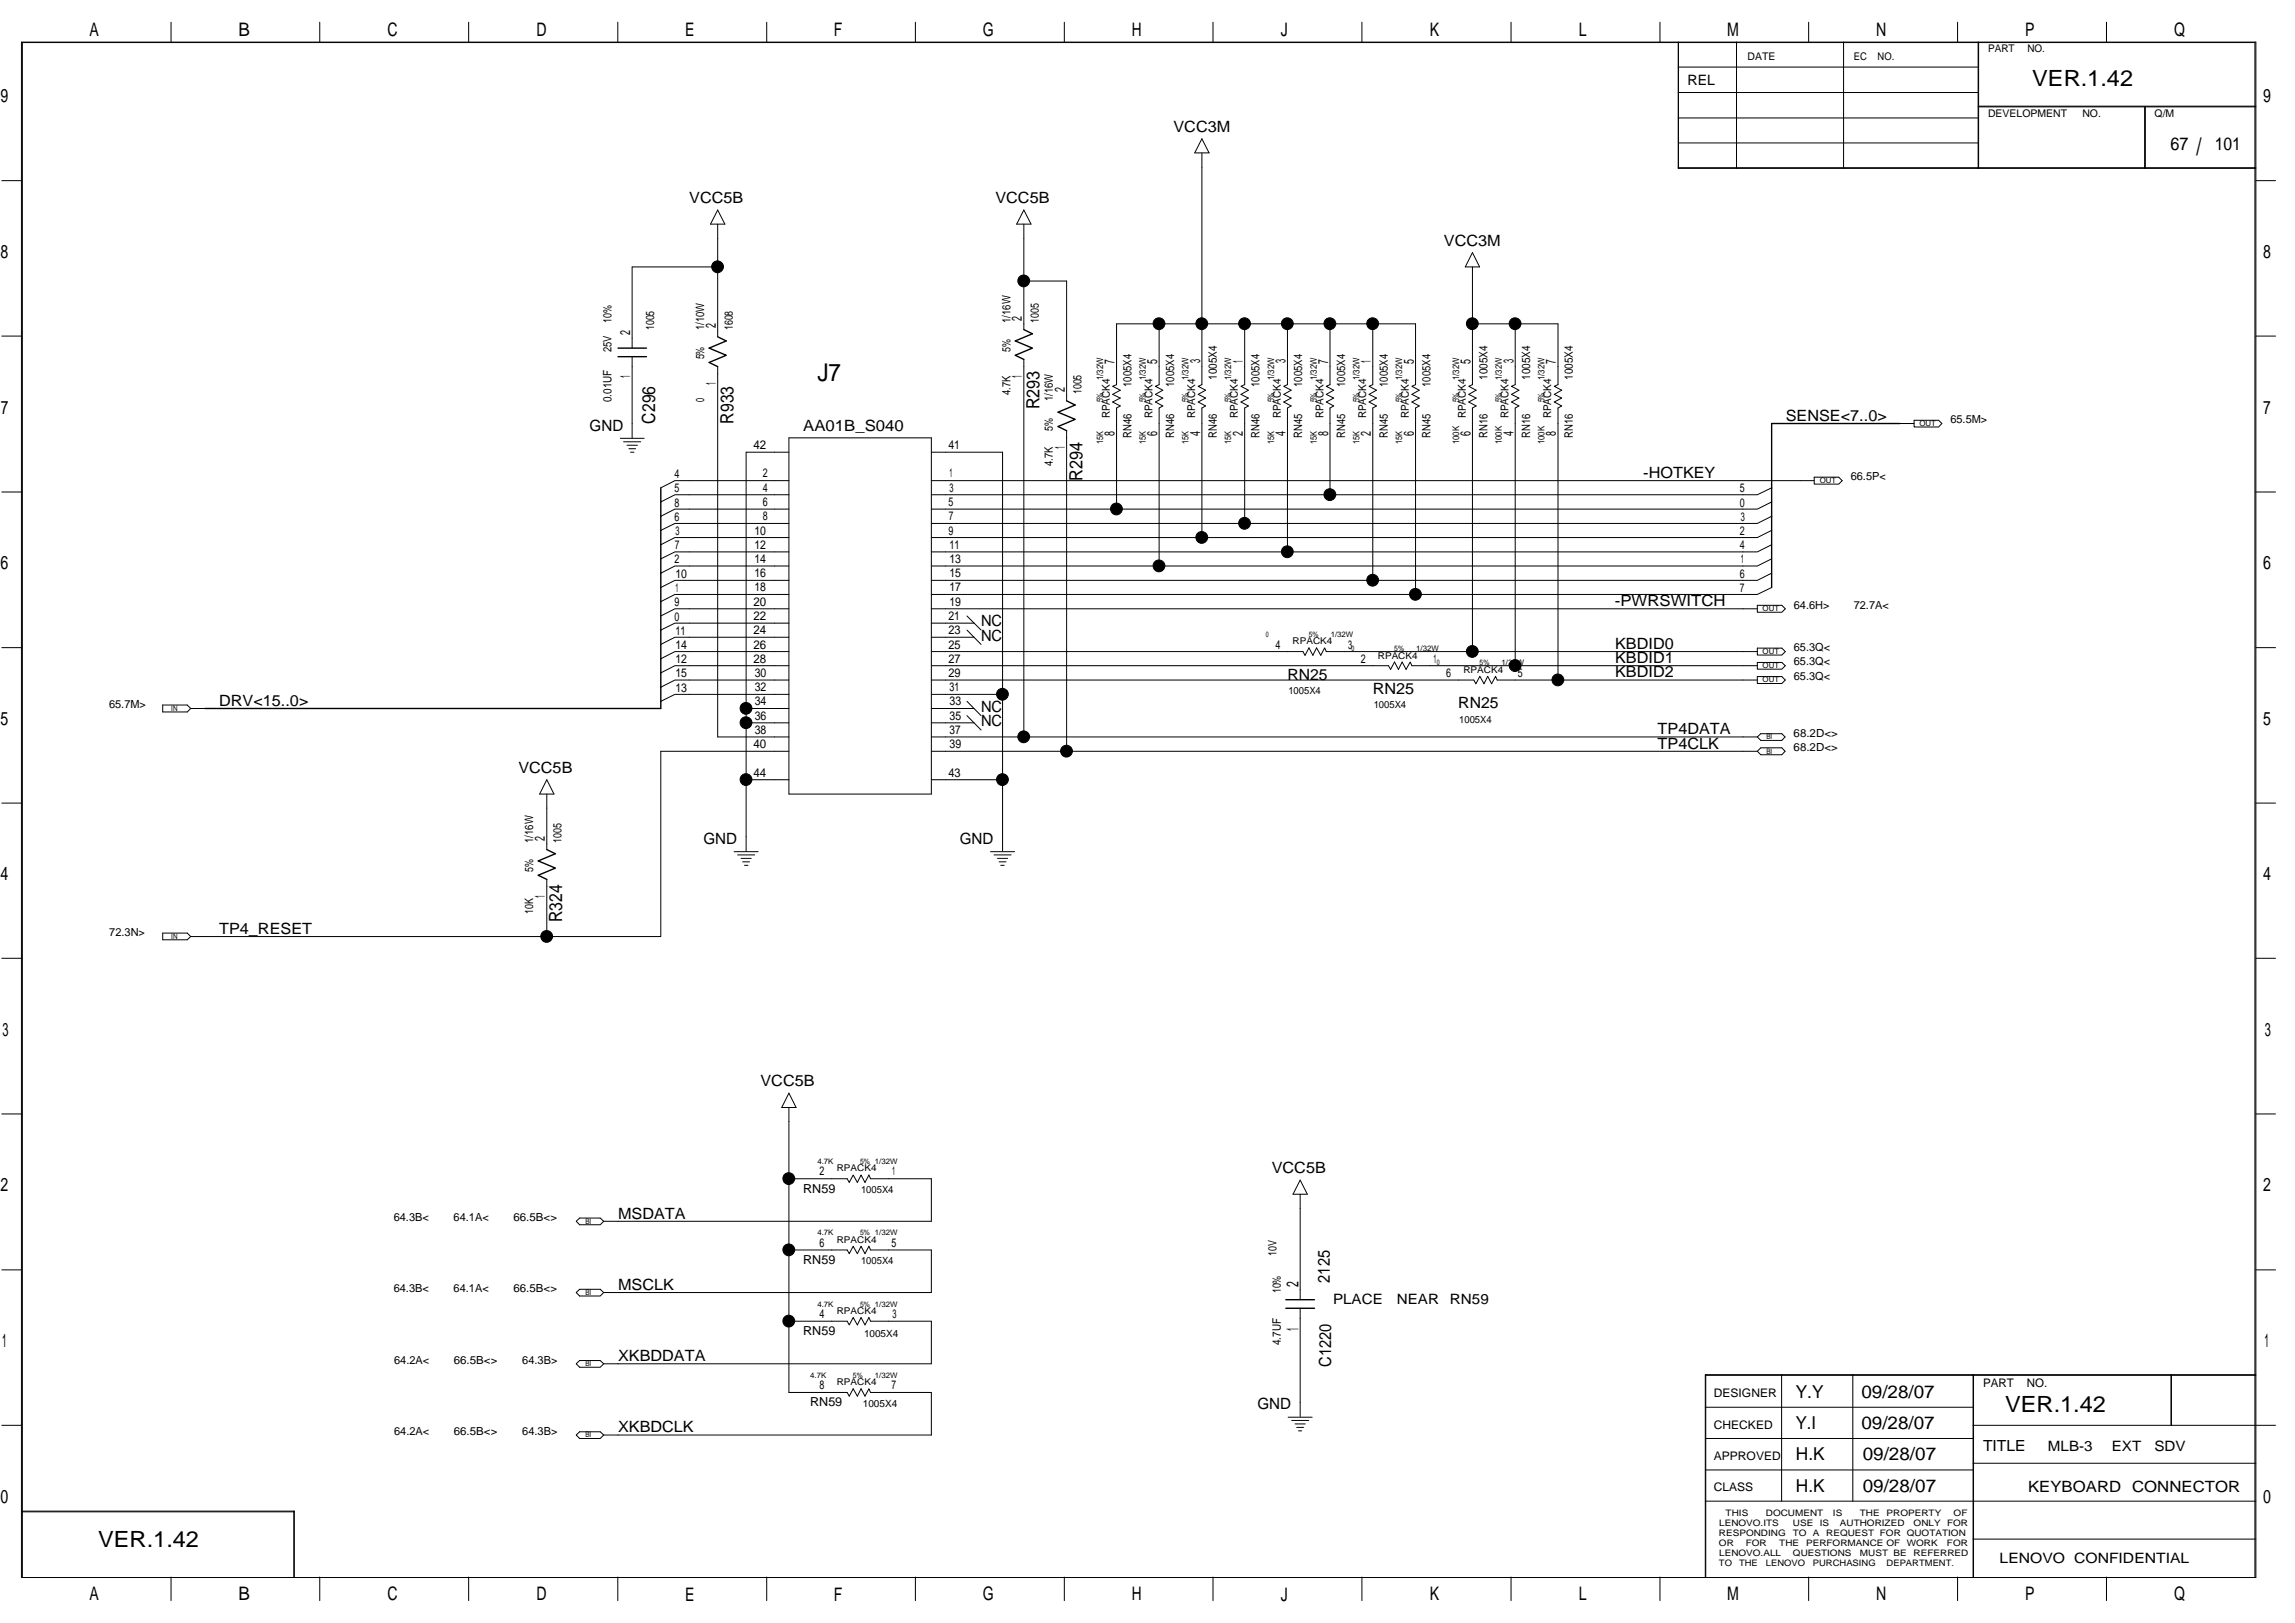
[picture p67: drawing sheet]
<svg xmlns="http://www.w3.org/2000/svg" width="420mm" height="297mm" viewBox="0 0 420 297" stroke-linecap="round" stroke-linejoin="round" font-family="sans-serif">
<defs><g id="words">
<text font-size="4.5" x="149.6" y="69.7">J7</text>
<text font-size="4.4" x="402.1" y="28.4">/</text>
<g font-size="4.1">
<text x="372.1" y="15.7">VER.1.42</text>
<text x="367.1" y="258.4">VER.1.42</text>
<text x="18" y="283.2">VER.1.42</text>
</g>
<g font-size="3.4">
<text x="16.4" y="6.6">A</text>
<text x="43.6" y="6.6">B</text>
<text x="70.9" y="6.6">C</text>
<text x="98.2" y="6.6">D</text>
<text x="125.4" y="6.6">E</text>
<text x="152.7" y="6.6">F</text>
<text x="179.9" y="6.6">G</text>
<text x="207.2" y="6.6">H</text>
<text x="234.5" y="6.6">J</text>
<text x="261.8" y="6.6">K</text>
<text x="289" y="6.6">L</text>
<text x="316.2" y="6.6">M</text>
<text x="343.5" y="6.6">N</text>
<text x="370.8" y="6.6">P</text>
<text x="398" y="6.6">Q</text>
<text x=".1" y="18.8">9</text>
<text x="414.3" y="18.8">9</text>
<text x=".1" y="47.2">8</text>
<text x="414.3" y="47.2">8</text>
<text x=".2" y="75.7">7</text>
<text x="414.3" y="75.7">7</text>
<text x=".1" y="104.2">6</text>
<text x="414.3" y="104.2">6</text>
<text x=".1" y="132.7">5</text>
<text x="414.3" y="132.7">5</text>
<text x=".1" y="161.1">4</text>
<text x="414.3" y="161.1">4</text>
<text x=".5" y="189.6">3</text>
<text x="414.6" y="189.6">3</text>
<text x=".1" y="218.1">2</text>
<text x="414.3" y="218.1">2</text>
<text x=".4" y="246.6">1</text>
<text x="414.6" y="246.6">1</text>
<text x=".1" y="275.1">0</text>
<text x="414.3" y="275.1">0</text>
<text x="16.4" y="292.9">A</text>
<text x="43.6" y="292.9">B</text>
<text x="70.9" y="292.9">C</text>
<text x="98.2" y="292.9">D</text>
<text x="125.4" y="292.9">E</text>
<text x="152.7" y="292.9">F</text>
<text x="179.9" y="292.9">G</text>
<text x="207.2" y="292.9">H</text>
<text x="234.5" y="292.9">J</text>
<text x="261.8" y="292.9">K</text>
<text x="289" y="292.9">L</text>
<text x="316.2" y="292.9">M</text>
<text x="343.5" y="292.9">N</text>
<text x="370.8" y="292.9">P</text>
<text x="398" y="292.9">Q</text>
</g>
<g font-size="3.3">
<text x="397.4" y="27.4">67</text>
<text x="405.5" y="27.4">101</text>
<text x="119.9" y="77.5" transform="rotate(-90 119.9 77.5)">C296</text>
<text x="134.3" y="77.5" transform="rotate(-90 134.3 77.5)">R933</text>
<text x="190.3" y="74.9" transform="rotate(-90 190.3 74.9)">R293</text>
<text x="198.2" y="88" transform="rotate(-90 198.2 88)">R294</text>
<text x="102.9" y="168.8" transform="rotate(-90 102.9 168.8)">R324</text>
<text x="328.7" y="255.8">Y.Y</text>
<text x="340.8" y="255.8">09/28/07</text>
<text x="328.7" y="261.6">Y.I</text>
<text x="340.8" y="261.6">09/28/07</text>
<text x="328.8" y="267.3">H.K</text>
<text x="341" y="267.3">09/28/07</text>
<text x="328.8" y="273">H.K</text>
<text x="341" y="273">09/28/07</text>
</g>
<g font-size="3.1">
<text x="237.7" y="235.5" transform="rotate(-90 237.7 235.5)">2</text>
<text x="243.4" y="234.7" transform="rotate(-90 243.4 234.7)">2125</text>
<text x="237.7" y="243.5" transform="rotate(-90 237.7 243.5)">1</text>
<text x="243.7" y="250.1" transform="rotate(-90 243.7 250.1)">C1220</text>
</g>
<g font-size="2.8">
<text x="214.8" y="24.1">VCC3M</text>
<text x="126.2" y="37.1">VCC5B</text>
<text x="182.2" y="37.1">VCC5B</text>
<text x="264.4" y="45">VCC3M</text>
<text x="326.9" y="77">SENSE&lt;7..0&gt;</text>
<text x="107.9" y="78.8">GND</text>
<text x="147.1" y="78.8">AA01B_S040</text>
<text x="300.9" y="87.4">-HOTKEY</text>
<text x="295.6" y="110.9">-PWRSWITCH</text>
<text x="179.6" y="114.6">NC</text>
<text x="179.6" y="117.3">NC</text>
<text x="295.7" y="118.7">KBDID0</text>
<text x="235.7" y="124.5">RN25</text>
<text x="295.7" y="124">KBDID2</text>
<text x="295.7" y="121.3">KBDID1</text>
<text x="40.1" y="129.2">DRV&lt;15..0&gt;</text>
<text x="179.6" y="130.3">NC</text>
<text x="251.3" y="127.1">RN25</text>
<text x="267" y="129.7">RN25</text>
<text x="179.6" y="132.9">NC</text>
<text x="303.5" y="137">TP4CLK</text>
<text x="303.5" y="134.4">TP4DATA</text>
<text x="94.9" y="141.4">VCC5B</text>
<text x="128.8" y="154.4">GND</text>
<text x="175.7" y="154.4">GND</text>
<text x="40.1" y="170.9">TP4_RESET</text>
<text x="139.2" y="198.8">VCC5B</text>
<text x="232.8" y="214.7">VCC5B</text>
<text x="113.1" y="223">MSDATA</text>
<text x="113.1" y="236.1">MSCLK</text>
<text x="113.1" y="249.1">XKBDDATA</text>
<text x="230.2" y="257.9">GND</text>
<text x="113.1" y="262.1">XKBDCLK</text>
<text x="363" y="265.6">TITLE</text>
<text x="371.3" y="273.1">KEYBOARD</text>
<text x="390.3" y="273.1">CONNECTOR</text>
</g>
<g font-size="2.6">
<text x="308.9" y="15.5">REL</text>
<text x="187.1" y="58.8" transform="rotate(-90 187.1 58.8)">2</text>
<text x="115.4" y="61.4" transform="rotate(-90 115.4 61.4)">2</text>
<text x="131.1" y="60.1" transform="rotate(-90 131.1 60.1)">2</text>
<text x="115.4" y="69.1" transform="rotate(-90 115.4 69.1)">1</text>
<text x="131.1" y="70.4" transform="rotate(-90 131.1 70.4)">1</text>
<text x="187.1" y="69.1" transform="rotate(-90 187.1 69.1)">1</text>
<text x="194.9" y="71.8" transform="rotate(-90 194.9 71.8)">2</text>
<text x="204" y="66.5" transform="rotate(-90 204 66.5)">7</text>
<text x="211.9" y="66.6" transform="rotate(-90 211.9 66.6)">5</text>
<text x="219.7" y="66.4" transform="rotate(-90 219.7 66.4)">3</text>
<text x="227.5" y="66.4" transform="rotate(-90 227.5 66.4)">1</text>
<text x="235.3" y="66.4" transform="rotate(-90 235.3 66.4)">3</text>
<text x="243.2" y="66.5" transform="rotate(-90 243.2 66.5)">7</text>
<text x="251" y="66.4" transform="rotate(-90 251 66.4)">1</text>
<text x="258.8" y="66.6" transform="rotate(-90 258.8 66.6)">5</text>
<text x="269.2" y="66.6" transform="rotate(-90 269.2 66.6)">5</text>
<text x="277.1" y="66.4" transform="rotate(-90 277.1 66.4)">3</text>
<text x="284.8" y="66.5" transform="rotate(-90 284.8 66.5)">7</text>
<text x="194.9" y="82.2" transform="rotate(-90 194.9 82.2)">1</text>
<text x="204" y="79.7" transform="rotate(-90 204 79.7)">8</text>
<text x="211.9" y="79.7" transform="rotate(-90 211.9 79.7)">6</text>
<text x="219.7" y="79.7" transform="rotate(-90 219.7 79.7)">4</text>
<text x="227.5" y="79.7" transform="rotate(-90 227.5 79.7)">2</text>
<text x="235.3" y="79.7" transform="rotate(-90 235.3 79.7)">4</text>
<text x="243.2" y="79.7" transform="rotate(-90 243.2 79.7)">8</text>
<text x="251" y="79.7" transform="rotate(-90 251 79.7)">2</text>
<text x="258.8" y="79.7" transform="rotate(-90 258.8 79.7)">6</text>
<text x="269.2" y="79.7" transform="rotate(-90 269.2 79.7)">6</text>
<text x="277.1" y="79.7" transform="rotate(-90 277.1 79.7)">4</text>
<text x="284.8" y="79.7" transform="rotate(-90 284.8 79.7)">8</text>
<text x="99.8" y="153.9" transform="rotate(-90 99.8 153.9)">2</text>
<text x="99.8" y="164.3" transform="rotate(-90 99.8 164.3)">1</text>
<text x="244" y="238.7">PLACE</text>
<text x="255.7" y="238.7">NEAR</text>
<text x="265.5" y="238.7">RN59</text>
<text x="374.9" y="265.5">MLB-3</text>
<text x="386.6" y="265.5">EXT</text>
<text x="394.4" y="265.5">SDV</text>
<text x="366.1" y="286.1">LENOVO CONFIDENTIAL</text>
</g>
<g font-size="2.3">
<text x="147.1" y="218.3">RN59</text>
<text x="147.1" y="231.3">RN59</text>
<text x="147.1" y="244.3">RN59</text>
<text x="148.3" y="257.4">RN59</text>
</g>
<g font-size="2.2">
<text x="138" y="82.2">42</text>
<text x="173.6" y="82.2">41</text>
<text x="123.5" y="87.5">4</text>
<text x="139.6" y="87.4">2</text>
<text x="173.8" y="87.4">1</text>
<text x="123.5" y="90.1">5</text>
<text x="123.5" y="92.7">8</text>
<text x="123.5" y="95.3">6</text>
<text x="139.6" y="92.6">6</text>
<text x="139.6" y="90">4</text>
<text x="139.6" y="95.2">8</text>
<text x="173.6" y="92.6">5</text>
<text x="173.7" y="95.2">7</text>
<text x="173.9" y="90">3</text>
<text x="318.5" y="92.7">0</text>
<text x="318.5" y="90.1">5</text>
<text x="318.7" y="95.3">3</text>
<text x="123.5" y="100.5">7</text>
<text x="123.7" y="97.9">3</text>
<text x="138.1" y="100.4">12</text>
<text x="138.1" y="97.8">10</text>
<text x="173.6" y="97.8">9</text>
<text x="173.8" y="100.4">11</text>
<text x="318.5" y="100.5">4</text>
<text x="318.5" y="97.9">2</text>
<text x="123.5" y="103.1">2</text>
<text x="123.6" y="105.7">10</text>
<text x="138.1" y="105.7">16</text>
<text x="138.1" y="103">14</text>
<text x="173.8" y="105.7">15</text>
<text x="173.8" y="103">13</text>
<text x="318.5" y="105.7">6</text>
<text x="318.7" y="103.1">1</text>
<text x="123.5" y="111">9</text>
<text x="123.5" y="113.6">0</text>
<text x="123.6" y="108.4">1</text>
<text x="138" y="113.5">22</text>
<text x="138" y="110.9">20</text>
<text x="138.1" y="108.2">18</text>
<text x="173.6" y="113.5">21</text>
<text x="173.8" y="108.2">17</text>
<text x="173.8" y="110.9">19</text>
<text x="318.5" y="108.4">7</text>
<text x="123.6" y="118.8">14</text>
<text x="123.6" y="116.2">11</text>
<text x="138" y="118.7">26</text>
<text x="138" y="116.1">24</text>
<text x="173.6" y="118.7">25</text>
<text x="173.6" y="116.1">23</text>
<text x="233.5" y="118.7">4</text>
<text x="246.8" y="118.7">3</text>
<text x="123.6" y="121.4">12</text>
<text x="123.6" y="124">15</text>
<text x="138" y="121.3">28</text>
<text x="138.2" y="123.9">30</text>
<text x="173.6" y="123.9">29</text>
<text x="173.6" y="121.3">27</text>
<text x="249.1" y="121.3">2</text>
<text x="262.5" y="121.3">1</text>
<text x="264.8" y="123.9">6</text>
<text x="277.9" y="123.9">5</text>
<text x="123.6" y="126.6">13</text>
<text x="138.2" y="131.7">36</text>
<text x="138.2" y="129.1">34</text>
<text x="138.2" y="126.5">32</text>
<text x="173.9" y="131.7">35</text>
<text x="173.9" y="129.1">33</text>
<text x="173.9" y="126.5">31</text>
<text x="138" y="136.9">40</text>
<text x="138.2" y="134.3">38</text>
<text x="173.9" y="136.9">39</text>
<text x="173.9" y="134.3">37</text>
<text x="138" y="142.2">44</text>
<text x="173.6" y="142.2">43</text>
<text x="150.1" y="215.1">2</text>
<text x="163.4" y="215.1">1</text>
<text x="150.1" y="228.2">6</text>
<text x="163.2" y="228.2">5</text>
<text x="150.1" y="241.2">4</text>
<text x="163.4" y="241.2">3</text>
<text x="150.1" y="254.3">8</text>
<text x="163.2" y="254.3">7</text>
<text x="313.8" y="255.7">DESIGNER</text>
<text x="363" y="253.8">PART</text>
<text x="371.1" y="253.8">NO.</text>
<text x="313.8" y="261.5">CHECKED</text>
<text x="313.8" y="267.2">APPROVED</text>
<text x="313.8" y="272.9">CLASS</text>
</g>
<g font-size="2.1">
<text x="112" y="59.1" transform="rotate(-90 112 59.1)">10%</text>
<text x="185" y="59.1" transform="rotate(-90 185 59.1)">1/16W</text>
<text x="190.2" y="59.1" transform="rotate(-90 190.2 59.1)">1005</text>
<text x="112" y="64.5" transform="rotate(-90 112 64.5)">25V</text>
<text x="119.8" y="60.4" transform="rotate(-90 119.8 60.4)">1005</text>
<text x="128.9" y="65.8" transform="rotate(-90 128.9 65.8)">5%</text>
<text x="128.9" y="60.4" transform="rotate(-90 128.9 60.4)">1/10W</text>
<text x="134.1" y="60.4" transform="rotate(-90 134.1 60.4)">1608</text>
<text x="185" y="64.5" transform="rotate(-90 185 64.5)">5%</text>
<text x="207.1" y="70.8" transform="rotate(-90 207.1 70.8)">1005X4</text>
<text x="215" y="70.8" transform="rotate(-90 215 70.8)">1005X4</text>
<text x="222.8" y="69.6" transform="rotate(-90 222.8 69.6)">1005X4</text>
<text x="230.6" y="70.8" transform="rotate(-90 230.6 70.8)">1005X4</text>
<text x="238.4" y="70.8" transform="rotate(-90 238.4 70.8)">1005X4</text>
<text x="246.2" y="70.8" transform="rotate(-90 246.2 70.8)">1005X4</text>
<text x="254.1" y="70.8" transform="rotate(-90 254.1 70.8)">1005X4</text>
<text x="261.9" y="70.8" transform="rotate(-90 261.9 70.8)">1005X4</text>
<text x="272.3" y="69.6" transform="rotate(-90 272.3 69.6)">1005X4</text>
<text x="280.2" y="69.6" transform="rotate(-90 280.2 69.6)">1005X4</text>
<text x="287.9" y="69.6" transform="rotate(-90 287.9 69.6)">1005X4</text>
<text x="112" y="73.6" transform="rotate(-90 112 73.6)">0.01UF</text>
<text x="128.9" y="73.6" transform="rotate(-90 128.9 73.6)">0</text>
<text x="185" y="72.3" transform="rotate(-90 185 72.3)">4.7K</text>
<text x="192.8" y="73.4" transform="rotate(-90 192.8 73.4)">1/16W</text>
<text x="198" y="72.1" transform="rotate(-90 198 72.1)">1005</text>
<text x="192.8" y="78.8" transform="rotate(-90 192.8 78.8)">5%</text>
<text x="207.1" y="80.1" transform="rotate(-90 207.1 80.1)">RN46</text>
<text x="215" y="80.1" transform="rotate(-90 215 80.1)">RN46</text>
<text x="222.8" y="80.1" transform="rotate(-90 222.8 80.1)">RN46</text>
<text x="230.6" y="80.1" transform="rotate(-90 230.6 80.1)">RN46</text>
<text x="238.4" y="80.1" transform="rotate(-90 238.4 80.1)">RN45</text>
<text x="246.2" y="80.1" transform="rotate(-90 246.2 80.1)">RN45</text>
<text x="254.1" y="80.1" transform="rotate(-90 254.1 80.1)">RN45</text>
<text x="261.9" y="80.1" transform="rotate(-90 261.9 80.1)">RN45</text>
<text x="272.3" y="80.1" transform="rotate(-90 272.3 80.1)">RN16</text>
<text x="280.2" y="80.1" transform="rotate(-90 280.2 80.1)">RN16</text>
<text x="287.9" y="80.1" transform="rotate(-90 287.9 80.1)">RN16</text>
<text x="192.8" y="85.3" transform="rotate(-90 192.8 85.3)">4.7K</text>
<text x="97.6" y="154.3" transform="rotate(-90 97.6 154.3)">1/16W</text>
<text x="102.8" y="154.3" transform="rotate(-90 102.8 154.3)">1005</text>
<text x="97.6" y="159.6" transform="rotate(-90 97.6 159.6)">5%</text>
<text x="97.6" y="167.3" transform="rotate(-90 97.6 167.3)">10K</text>
<text x="233.7" y="229.9" transform="rotate(-90 233.7 229.9)">10V</text>
<text x="234.5" y="236.7" transform="rotate(-90 234.5 236.7)">10%</text>
<text x="234.5" y="246.2" transform="rotate(-90 234.5 246.2)">4.7UF</text>
</g>
<g font-size="2">
<text x="203.2" y="76.6" transform="rotate(-90 203.2 76.6)">RPACK4</text>
<text x="211" y="76.6" transform="rotate(-90 211 76.6)">RPACK4</text>
<text x="218.8" y="76.6" transform="rotate(-90 218.8 76.6)">RPACK4</text>
<text x="226.6" y="76.6" transform="rotate(-90 226.6 76.6)">RPACK4</text>
<text x="234.5" y="76.6" transform="rotate(-90 234.5 76.6)">RPACK4</text>
<text x="242.3" y="76.6" transform="rotate(-90 242.3 76.6)">RPACK4</text>
<text x="250.1" y="76.6" transform="rotate(-90 250.1 76.6)">RPACK4</text>
<text x="257.9" y="76.6" transform="rotate(-90 257.9 76.6)">RPACK4</text>
<text x="268.3" y="76.6" transform="rotate(-90 268.3 76.6)">RPACK4</text>
<text x="276.2" y="76.6" transform="rotate(-90 276.2 76.6)">RPACK4</text>
<text x="284" y="76.6" transform="rotate(-90 284 76.6)">RPACK4</text>
<text x="357.1" y="77.5">65.5M&gt;</text>
<text x="338.8" y="87.9">66.5P&lt;</text>
<text x="328.4" y="111.4">64.6H&gt;</text>
<text x="339.4" y="111.4">72.7A&lt;</text>
<text x="328.4" y="119.2">65.3Q&lt;</text>
<text x="328.4" y="124.4">65.3Q&lt;</text>
<text x="328.4" y="121.8">65.3Q&lt;</text>
<text x="20" y="129.6">65.7M&gt;</text>
<text x="328.4" y="134.8">68.2D&lt;&gt;</text>
<text x="328.4" y="137.5">68.2D&lt;&gt;</text>
<text x="20" y="171.4">72.3N&gt;</text>
<text x="72.1" y="223.5">64.3B&lt;</text>
<text x="83" y="223.5">64.1A&lt;</text>
<text x="94" y="223.5">66.5B&lt;&gt;</text>
<text x="72.1" y="236.5">64.3B&lt;</text>
<text x="83" y="236.5">64.1A&lt;</text>
<text x="94" y="236.5">66.5B&lt;&gt;</text>
<text x="72.2" y="249.6">64.2A&lt;</text>
<text x="83.1" y="249.6">66.5B&lt;&gt;</text>
<text x="95.6" y="249.6">64.3B&gt;</text>
<text x="72.2" y="262.6">64.2A&lt;</text>
<text x="83.1" y="262.6">66.5B&lt;&gt;</text>
<text x="95.6" y="262.6">64.3B&gt;</text>
</g>
<g font-size="1.9">
<text x="319.9" y="11">DATE</text>
<text x="339.4" y="11">EC</text>
<text x="343.7" y="11">NO.</text>
<text x="364" y="9.5">PART</text>
<text x="371.2" y="9.5">NO.</text>
<text x="364" y="21.3">DEVELOPMENT</text>
<text x="381.2" y="21.3">NO.</text>
<text x="394.5" y="21.3">Q/M</text>
</g>
<g font-size="1.8">
<text x="235.9" y="127">1005X4</text>
<text x="251.5" y="129.6">1005X4</text>
<text x="267.2" y="132.2">1005X4</text>
<text x="157.6" y="218.3">1005X4</text>
<text x="157.6" y="231.3">1005X4</text>
<text x="158.2" y="244.7">1005X4</text>
<text x="158" y="257.4">1005X4</text>
</g>
<g font-size="1.7">
<text x="202" y="69.6" transform="rotate(-90 202 69.6)">1/32W</text>
<text x="209.8" y="69.6" transform="rotate(-90 209.8 69.6)">1/32W</text>
<text x="217.6" y="69.6" transform="rotate(-90 217.6 69.6)">1/32W</text>
<text x="225.4" y="69.6" transform="rotate(-90 225.4 69.6)">1/32W</text>
<text x="233.2" y="69.6" transform="rotate(-90 233.2 69.6)">1/32W</text>
<text x="241.1" y="69.6" transform="rotate(-90 241.1 69.6)">1/32W</text>
<text x="248.9" y="69.6" transform="rotate(-90 248.9 69.6)">1/32W</text>
<text x="256.7" y="69.6" transform="rotate(-90 256.7 69.6)">1/32W</text>
<text x="267.2" y="69.6" transform="rotate(-90 267.2 69.6)">1/32W</text>
<text x="274.9" y="69.6" transform="rotate(-90 274.9 69.6)">1/32W</text>
<text x="282.8" y="69.6" transform="rotate(-90 282.8 69.6)">1/32W</text>
<text x="202" y="73.6" transform="rotate(-90 202 73.6)">5%</text>
<text x="209.8" y="73.6" transform="rotate(-90 209.8 73.6)">5%</text>
<text x="217.6" y="73.6" transform="rotate(-90 217.6 73.6)">5%</text>
<text x="225.4" y="73.6" transform="rotate(-90 225.4 73.6)">5%</text>
<text x="233.2" y="73.6" transform="rotate(-90 233.2 73.6)">5%</text>
<text x="241.1" y="73.6" transform="rotate(-90 241.1 73.6)">5%</text>
<text x="248.9" y="73.6" transform="rotate(-90 248.9 73.6)">5%</text>
<text x="256.7" y="73.6" transform="rotate(-90 256.7 73.6)">5%</text>
<text x="267.2" y="73.6" transform="rotate(-90 267.2 73.6)">5%</text>
<text x="274.9" y="73.6" transform="rotate(-90 274.9 73.6)">5%</text>
<text x="282.8" y="73.6" transform="rotate(-90 282.8 73.6)">5%</text>
<text x="202" y="81.3" transform="rotate(-90 202 81.3)">15K</text>
<text x="209.8" y="81.3" transform="rotate(-90 209.8 81.3)">15K</text>
<text x="217.6" y="81.3" transform="rotate(-90 217.6 81.3)">15K</text>
<text x="225.4" y="81.3" transform="rotate(-90 225.4 81.3)">15K</text>
<text x="233.2" y="81.3" transform="rotate(-90 233.2 81.3)">15K</text>
<text x="241.1" y="81.3" transform="rotate(-90 241.1 81.3)">15K</text>
<text x="248.9" y="81.3" transform="rotate(-90 248.9 81.3)">15K</text>
<text x="256.7" y="81.3" transform="rotate(-90 256.7 81.3)">15K</text>
<text x="267.2" y="81.3" transform="rotate(-90 267.2 81.3)">100K</text>
<text x="274.9" y="81.3" transform="rotate(-90 274.9 81.3)">100K</text>
<text x="282.8" y="81.3" transform="rotate(-90 282.8 81.3)">100K</text>
<text x="236.6" y="117.9">RPACK4</text>
<text x="252.3" y="120.5">RPACK4</text>
<text x="267.9" y="123.1">RPACK4</text>
<text x="153.2" y="214.4">RPACK4</text>
<text x="153.2" y="227.4">RPACK4</text>
<text x="153.2" y="240.5">RPACK4</text>
<text x="153.2" y="253.5">RPACK4</text>
</g>
<g font-size="1.6">
<text x="314.7" y="281.2">RESPONDING</text>
<text x="314.7" y="279.3">LENOVO.ITS</text>
<text x="315.9" y="277.5">THIS</text>
<text x="323.3" y="277.5">DOCUMENT</text>
<text x="328.2" y="281.2">TO</text>
<text x="328.2" y="279.3">USE</text>
<text x="331.9" y="281.2">A</text>
<text x="333.2" y="279.3">IS</text>
<text x="334.3" y="281.2">REQUEST FOR QUOTATION</text>
<text x="335.6" y="277.5">IS</text>
<text x="336.8" y="279.3">AUTHORIZED</text>
<text x="340.5" y="277.5">THE</text>
<text x="345.4" y="277.5">PROPERTY</text>
<text x="350.3" y="279.3">ONLY</text>
<text x="356.5" y="279.3">FOR</text>
<text x="357.7" y="277.5">OF</text>
<text x="314.7" y="286.7">TO</text>
<text x="314.7" y="283">OR</text>
<text x="314.7" y="284.9">LENOVO.ALL</text>
<text x="318.4" y="286.7">THE</text>
<text x="319.6" y="283">FOR</text>
<text x="323.3" y="286.7">LENOVO</text>
<text x="325.7" y="283">THE</text>
<text x="328.2" y="284.9">QUESTIONS</text>
<text x="330.7" y="283">PERFORMANCE OF</text>
<text x="331.9" y="286.7">PURCHASING</text>
<text x="340.5" y="284.9">MUST BE</text>
<text x="345.4" y="286.7">DEPARTMENT.</text>
<text x="349.1" y="283">WORK</text>
<text x="350.3" y="284.9">REFERRED</text>
<text x="356.4" y="283">FOR</text>
</g>
<g font-size="1.4">
<text x="351.4" y="77.9">OUT</text>
<text x="333.2" y="88.4">OUT</text>
<text x="322.7" y="111.8">OUT</text>
<text x="231.8" y="116.6">0</text>
<text x="239.6" y="116.6">5%</text>
<text x="243.6" y="116.6">1/32W</text>
<text x="247.4" y="119.2">0</text>
<text x="255.3" y="119.2">5%</text>
<text x="259.3" y="119.2">1/32W</text>
<text x="322.7" y="119.7">OUT</text>
<text x="263" y="121.8">0</text>
<text x="270.9" y="121.8">5%</text>
<text x="274.9" y="121.8">1/32W</text>
<text x="322.7" y="122.3">OUT</text>
<text x="322.7" y="124.9">OUT</text>
<text x="31.4" y="130">IN</text>
<text x="323.4" y="135.3">BI</text>
<text x="323.4" y="137.9">BI</text>
<text x="31.4" y="171.8">IN</text>
<text x="149.6" y="213.1">4.7K</text>
<text x="157.5" y="213.1">5% 1/32W</text>
<text x="107.2" y="224">BI</text>
<text x="149.6" y="226.1">4.7K</text>
<text x="157.5" y="226.1">5% 1/32W</text>
<text x="107.2" y="237">BI</text>
<text x="149.6" y="239.1">4.7K</text>
<text x="157.5" y="239.1">5% 1/32W</text>
<text x="107.2" y="250">BI</text>
<text x="148.3" y="252.2">4.7K</text>
<text x="156.2" y="252.2">5%</text>
<text x="160.2" y="252.2">1/32W</text>
<text x="107.2" y="263.1">BI</text>
</g>
</g></defs>
<path d="M113.1 63.7h5.3M113.1 65.3h5.3M131.4 61.6l1.6 .8-3.2 1.3 3.2 1.3-3.2 1.3 1.6 .8M187.4 60.3l1.6 .8-3.1 1.3 3.1 1.3-3.1 1.3 1.5 .8M195.3 73.4l1.5 .7-3.1 1.3 3.1 1.4-3.1 1.3 1.6 .7M347.8 77.5h-23.5v30M121 89.3v40.4h-83.5M100.1 155.5l1.6 .8-3.2 1.3 3.2 1.3-3.2 1.3 1.6 .8M235.4 237.9h5.3M235.4 239.4h5.3" fill="none" stroke="#000" stroke-width=".25"/>
<g fill="none" stroke="#000" stroke-width=".18">
<path d="M3.9 7.7h409.1v281h-409.1zM31.3 4.1v3.6M58.5 4.1v3.6M85.8 4.1v3.6M113.1 4.1v3.6M140.4 4.1v3.6M167.6 4.1v3.6M194.8 4.1v3.6M222.1 4.1v3.6M249.3 4.1v3.6M276.6 4.1v3.6M303.9 4.1v3.6"/>
<path d="M307.2 7.7v23.1h105.8M307.2 12.3h55M307.2 16.9h55M307.3 7.7v23.1M317.9 7.7v23.1M331.1 4.1v3.6M337.5 7.7v23.1M358.4 4.1v3.6M362.2 19.6h50.8M362.2 7.7v23.1M362.2 19.4h50.8M385.6 4.1v3.6"/>
<path d="M392.6 19.6v11.2M392.8 19.6v11.2M.3 33.1h3.6M131.4 38.4l1.3 2.6h-2.6zM187.4 38.4l1.4 2.6h-2.7zM220 28v42.4l-.6 .3 1.3 .7-1.3 .8 1.3 .7-1.3 .7 1.3 .7-.7 .4v23.7M220 25.4l1.3 2.6h-2.6zM307.2 30.7h105.8M307.2 21.6h55M307.3 26.2h54.9M413 33.1h3.6M131.4 48.9h-15.7v14.8"/>
<path d="M131.4 41v20.6M187.4 51.4h7.9v22M187.4 41v19.3M212.2 59.3h-7.8v11.1l-.7 .3 1.4 .7-1.4 .8 1.4 .7-1.4 .7 1.4 .7-.7 .4v18.5M212.2 59.3v11.1l-.7 .3 1.4 .7-1.4 .8 1.4 .7-1.4 .7 1.4 .7-.7 .4v28.9M212.2 59.3h15.7v11.1l-.7 .3 1.3 .7-1.3 .8 1.3 .7-1.3 .7 1.3 .7-.6 .4v21.1M227.9 59.3h7.8M235.7 59.3v11.1l-.7 .3 1.4 .7-1.4 .8 1.4 .7-1.4 .7 1.4 .7-.7 .4v26.3M235.7 59.3h7.8v11.1l-.7 .3 1.4 .7-1.4 .8 1.4 .7-1.4 .7 1.4 .7-.7 .4v15.9M243.5 59.3h15.7v11.1l-.7 .3 1.3 .7-1.3 .8 1.3 .7-1.3 .7 1.3 .7-.6 .4v34.1h-88.7M251.3 59.3v11.1l-.7 .3 1.4 .7-1.4 .8 1.4 .7-1.4 .7 1.4 .7-.7 .4v31.5M269.6 59.3h7.8"/>
<path d="M269.6 48.9v21.5l-.7 .3 1.3 .7-1.3 .8 1.3 .7-1.3 .7 1.3 .7-.6 .4v44.6M269.6 46.2l1.3 2.7h-2.6zM.3 61.5h3.6M115.7 65.3v14.8M131.4 67.1v67.8h13M187.4 65.8v69.1M195.3 78.8v58.7h-24.8M347.8 77.5h2.6M350.4 76.9h4.5l.6 .6-.6 .6h-4.5zM413 61.5h3.6M.3 90h3.6M113.6 80.2h4.3"/>
<path d="M114.2 80.9h3.1M114.8 81.5h1.9M115.1 82.1h1.3M115.4 82.8h.7M144.4 98.4h-20.8l-2.6 1.3M144.4 95.8h-20.8l-2.6 1.3M144.4 93.2h-20.8l-2.6 1.3M144.4 88h-20.8l-2.6 1.3M144.4 90.6h-20.8l-2.6 1.3M144.4 80.1h26.1v65.2h-26.1zM144.4 82.8h-7.8v46.9M170.5 82.8h13v72.9"/>
<path d="M324.3 97.1l-2.6 1.3h-151.2M324.3 99.7l-2.6 1.3h-151.2M324.3 89.3l-2.6 1.3h-151.2M324.3 94.5l-2.6 1.3h-151.2M324.3 91.9l-2.6 1.3h-151.2M332.1 88h-161.6M332.1 87.3h4.5l.7 .7-.7 .6h-4.5zM413 90h3.6M.3 118.5h3.6M144.4 116.6h-20.8l-2.6 1.3M144.4 119.3h-20.8l-2.6 1.3M144.4 114h-20.8l-2.6 1.3"/>
<path d="M144.4 111.4h-20.8l-2.6 1.3M144.4 108.8h-20.8l-2.6 1.3M144.4 103.6h-20.8l-2.6 1.3M144.4 106.2h-20.8l-2.6 1.3M144.4 101h-20.8l-2.6 1.3M177 112.7l2.6 2.6M177 115.3l2.6 2.6M178.3 114h-7.8M178.3 116.6h-7.8M321.7 111.4h-151.2M321.7 110.8h4.5l.6 .6-.6 .7h-4.5zM321.7 119.3h-78.9l-.3-.7-.7 1.3-.8-1.3-.6 1.3-.8-1.3-.7 1.3-.4-.6h-68"/>
<path d="M321.7 118.6h4.5l.6 .7-.6 .6h-4.5zM324.3 102.3l-2.6 1.3h-151.2M324.3 107.5l-2.6 1.3h-62.5M324.3 104.9l-2.6 1.3h-151.2M413 118.5h3.6M29.8 129h4.5l.6 .7-.6 .6h-4.5zM34.9 129.7h2.6M136.6 132.3v23.4M144.4 124.5h-20.8l-2.6 1.3M144.4 127.1h-20.8l-2.6 1.3M144.4 121.8h-20.8l-2.6 1.3M144.4 129.7h-7.8v2.6h7.8"/>
<path d="M144.4 137.5h-23.4v33.9h-20.9M177 131l2.6 2.6M177 128.4l2.6 2.6M178.3 132.3h-7.8M178.3 129.7h-7.8M183.5 127.1h-13M195.3 137.5h126.4M277.4 121.8v-47.1l.7-.4-1.4-.7 1.4-.7-1.4-.7 1.4-.8-1.4-.7 .7-.3v-11.1h7.8v11.1l-.6 .3 1.3 .7-1.3 .8 1.3 .7-1.3 .7 1.3 .7-.7 .4v49.8M321.7 121.8h-63.2l-.3-.6-.8 1.3-.7-1.3-.7 1.3-.7-1.3-.7 1.3-.4-.7h-83.7M321.7 124.5h-47.6l-.3-.7-.7 1.3-.7-1.3-.7 1.3-.8-1.3-.7 1.3-.4-.6h-99.3M321.7 121.2h4.5l.6 .6-.6 .7h-4.5zM321.7 134.9h-151.2"/>
<path d="M321.7 123.8h4.5l.6 .7-.6 .6h-4.5zM321.7 134.9l.7-.6h3.8l.6 .6-.6 .6h-3.8zM321.7 137.5l.7-.6h3.8l.6 .6-.6 .6h-3.8zM.3 147h3.6M100.1 145.3v10.2M100.1 142.7l1.3 2.6h-2.6zM134.4 155.9h4.4M135 156.5h3.2M135.7 157.1h1.8M136 157.7h1.2M136.3 158.4h.6M136.6 142.7h7.8"/>
<path d="M181.3 155.9h4.4M182 156.5h3.1M182.6 157.1h1.9M182.9 157.7h1.3M183.2 158.4h.6M183.5 142.7h-13M413 147h3.6M.3 175.4h3.6M29.8 170.8h4.5l.6 .6-.6 .6h-4.5zM100.1 171.4h-65.2M100.1 161v10.4M413 175.4h3.6"/>
<path d="M.3 203.9h3.6M144.4 215.7h10.7l.4 .7 .7-1.3 .8 1.3 .6-1.3 .8 1.3 .7-1.3 .3 .6h11.1v7.8h-60M144.4 202.7v52.1h10.7l.4 .7 .7-1.3 .8 1.3 .6-1.3 .8 1.3 .7-1.3 .3 .6h11.1v7.8h-60M144.4 200.1l1.3 2.6h-2.6zM238 216l1.3 2.6h-2.6zM238 218.6v19.3M413 203.9h3.6M.3 232.4h3.6M105.5 236.6l.6-.6h3.8l.6 .6-.6 .6h-3.8zM105.5 223.5l.6-.6h3.8l.6 .6-.6 .7h-3.8zM144.4 228.8h10.7l.4 .6 .7-1.3 .8 1.3 .6-1.3 .8 1.3 .7-1.3 .3 .7h11.1v7.8h-60M238 239.4v19.8"/>
<path d="M413 232.4h3.6M105.5 249.6l.6-.6h3.8l.6 .6-.6 .6h-3.8zM144.4 241.8h10.7l.4 .7 .7-1.4 .8 1.4 .6-1.4 .8 1.4 .7-1.4 .3 .7h11.1v7.8h-60M235.8 259.4h4.4M236.5 260h3.1M312.2 251.7h100.8M312.2 257.6h49M312.3 251.6v37M326.2 251.6v23.1M339.2 251.6v23.1M361.2 251.6v37M361.3 251.6v37"/>
<path d="M397.5 251.6v9.3M413 251.6h-100.8v37M.3 260.9h3.6M3.9 276.6h50v12M3.9 276.7h50M53.8 276.6v12M105.5 262.6l.6-.6h3.8l.6 .6-.6 .7h-3.8zM237.1 260.6h1.9M237.4 261.2h1.3M237.7 261.9h.6M312.2 274.7h100.8M312.2 263.3h49"/>
<path d="M312.2 269h49M361.2 267.8h51.8M361.2 260.9h55.4M31.3 288.6v4.3M58.5 288.6v4.3M85.8 288.6v4.3M113.1 288.6v4.3M140.4 288.6v4.3M167.6 288.6v4.3M194.8 288.6v4.3M222.1 288.6v4.3M249.3 288.6v4.3"/>
<path d="M276.6 288.6v4.3M303.9 288.6v4.3M331.1 288.6v4.3M358.4 288.6v4.3M361.2 281.7h51.8M385.6 288.6v4.3M412.8 288.6v-280.8h-408.7v280.8"/>
</g>
<g fill="#000" stroke="#000" stroke-width=".18">
<circle cx="131.4" cy="48.8" r="1.08"/>
<circle cx="187.4" cy="51.4" r="1.08"/>
<circle cx="212.2" cy="59.2" r="1.08"/>
<circle cx="220" cy="59.2" r="1.08"/>
<circle cx="227.8" cy="59.2" r="1.08"/>
<circle cx="235.7" cy="59.2" r="1.08"/>
<circle cx="243.5" cy="59.2" r="1.08"/>
<circle cx="251.3" cy="59.2" r="1.08"/>
<circle cx="269.5" cy="59.2" r="1.08"/>
<circle cx="277.4" cy="59.2" r="1.08"/>
<circle cx="204.4" cy="93.1" r="1.08"/>
<circle cx="220" cy="98.4" r="1.08"/>
<circle cx="227.8" cy="95.8" r="1.08"/>
<circle cx="243.5" cy="90.5" r="1.08"/>
<circle cx="212.2" cy="103.6" r="1.08"/>
<circle cx="235.7" cy="101" r="1.08"/>
<circle cx="251.3" cy="106.2" r="1.08"/>
<circle cx="259.1" cy="108.8" r="1.08"/>
<circle cx="269.5" cy="119.2" r="1.08"/>
<circle cx="136.6" cy="129.6" r="1.08"/>
<circle cx="136.6" cy="132.3" r="1.08"/>
<circle cx="183.5" cy="127.1" r="1.08"/>
<circle cx="187.4" cy="134.8" r="1.08"/>
<circle cx="195.2" cy="137.5" r="1.08"/>
<circle cx="277.4" cy="121.8" r="1.08"/>
<circle cx="285.2" cy="124.4" r="1.08"/>
<circle cx="136.6" cy="142.7" r="1.08"/>
<circle cx="183.5" cy="142.7" r="1.08"/>
<circle cx="100.1" cy="171.4" r="1.08"/>
<circle cx="144.4" cy="215.7" r="1.08"/>
<circle cx="144.4" cy="228.7" r="1.08"/>
<circle cx="144.4" cy="241.8" r="1.08"/>
</g>
<use href="#words"/>
</svg>
